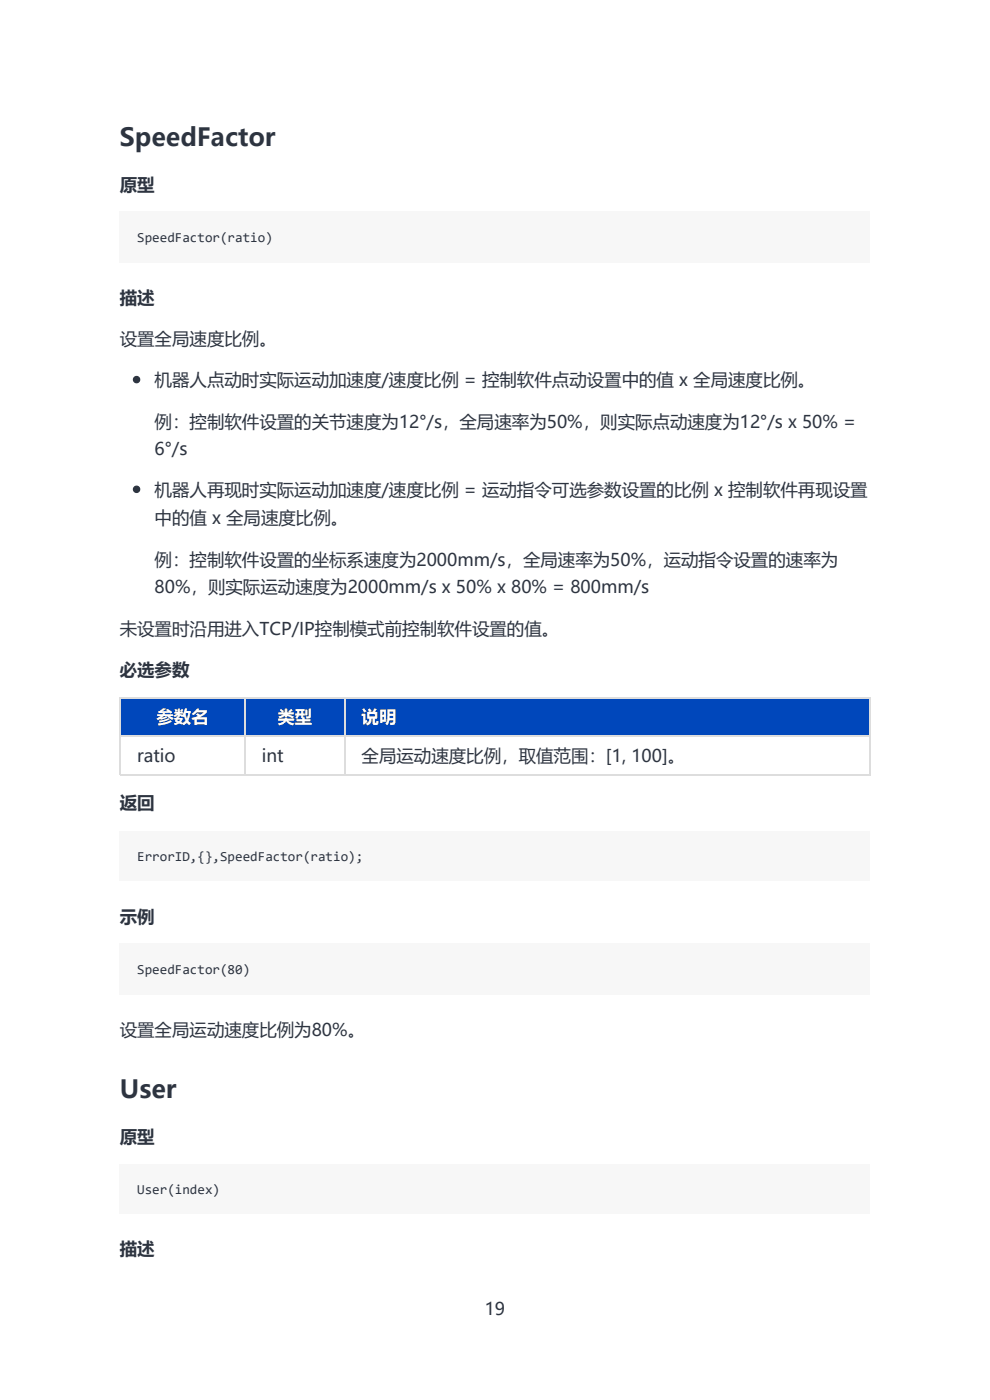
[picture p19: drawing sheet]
<svg xmlns="http://www.w3.org/2000/svg" width="210mm" height="297mm" viewBox="0 0 210 297" stroke-linecap="round" stroke-linejoin="round" font-family="sans-serif">
<defs><g id="words">
<g font-size="5.3" fill="#2d3440">
<text x="25.4" y="30.9">SpeedFactor</text>
<text x="25.4" y="233">User</text>
</g>
<g font-size="3.7" fill="#2d3440">
<text x="25.4" y="40.5">原型</text>
<text x="25.4" y="64.5">描述</text>
<text x="25.4" y="73.3">设置全局速度比例。</text>
<text x="32.8" y="82">机器人点动时实际运动加速度/速度比例 = 控制软件点动设置中的值 x 全局速度比例。</text>
<text x="32.8" y="90.7">例：控制软件设置的关节速度为12°/s，全局速率为50%，则实际点动速度为12°/s x 50% =</text>
<text x="32.8" y="96.5">6°/s</text>
<text x="32.8" y="105.3">机器人再现时实际运动加速度/速度比例 = 运动指令可选参数设置的比例 x 控制软件再现设置</text>
<text x="32.8" y="111.1">中的值 x 全局速度比例。</text>
<text x="32.8" y="120.1">例：控制软件设置的坐标系速度为2000mm/s，全局速率为50%，运动指令设置的速率为</text>
<text x="32.8" y="125.9">80%，则实际运动速度为2000mm/s x 50% x 80% = 800mm/s</text>
<text x="25.4" y="134.6">未设置时沿用进入TCP/IP控制模式前控制软件设置的值。</text>
<text x="25.4" y="143.3">必选参数</text>
<text x="29.1" y="161.6">ratio</text>
<text x="55.5" y="161.6">int</text>
<text x="76.7" y="161.6">全局运动速度比例，取值范围：[1, 100]。</text>
<text x="25.4" y="171.6">返回</text>
<text x="25.4" y="195.7">示例</text>
<text x="25.4" y="219.8">设置全局运动速度比例为80%。</text>
<text x="25.4" y="242.5">原型</text>
<text x="25.4" y="266.3">描述</text>
<text x="102.8" y="279">19</text>
</g>
<g font-size="3.7" fill="#fff">
<text x="33.2" y="153.4">参数名</text>
<text x="58.9" y="153.4">类型</text>
<text x="76.7" y="153.4">说明</text>
</g>
<g font-size="2.9" fill="#2d3440">
<text x="29.1" y="51.3">SpeedFactor(ratio)</text>
<text x="29.1" y="182.7">ErrorID,{},SpeedFactor(ratio);</text>
<text x="29.1" y="206.5">SpeedFactor(80)</text>
<text x="29.1" y="253.3">User(index)</text>
</g>
</g></defs>
<path d="M25.4 45h159.2v10.8h-159.2z" fill="#f7f7f7"/>
<path d="M25.4 147.8h26.4v8.2h-26.4z" fill="#fff"/>
<path d="M25.4 147.8h26.4v8.2h-26.4z" fill="#0047bb"/>
<path d="M51.8 147.8h21.2v8.2h-21.2z" fill="#fff"/>
<path d="M51.8 147.8h21.2v8.2h-21.2z" fill="#0047bb"/>
<path d="M73 147.8h111.3v8.2h-111.3z" fill="#fff"/>
<path d="M73 147.8h111.3v8.2h-111.3z" fill="#0047bb"/>
<g fill="#fff">
<path d="M25.4 156h26.4v8.2h-26.4z"/>
<path d="M51.8 156h21.2v8.2h-21.2z"/>
<path d="M73 156h111.3v8.2h-111.3z"/>
</g>
<path d="M25.4 156.2h159.2M25.4 148h159.2M25.5 147.8v16.7M52 147.8v16.7M73.1 147.8v16.7M184.5 147.8v16.7M25.4 164.4h159.2" fill="none" stroke="#ddd" stroke-width=".26"/>
<g fill="#f7f7f7">
<path d="M25.4 176.4h159.2v10.6h-159.2z"/>
<path d="M25.4 200.2h159.2v10.8h-159.2z"/>
<path d="M25.4 247h159.2v10.6h-159.2z"/>
<path d="M29.1 48.7h28.8v3.4h-28.8z"/>
</g>
<g fill="#2d3440" stroke="#2d3440" stroke-width=".26">
<circle cx="29" cy="80.5" r=".66"/>
<circle cx="29" cy="103.8" r=".66"/>
</g>
<g fill="#f7f7f7">
<path d="M29.1 180.1h47.9v3.4h-47.9z"/>
<path d="M29.1 203.9h24.1v3.4h-24.1z"/>
<path d="M29.1 250.7h17.7v3.5h-17.7z"/>
</g>
<use href="#words"/>
</svg>
